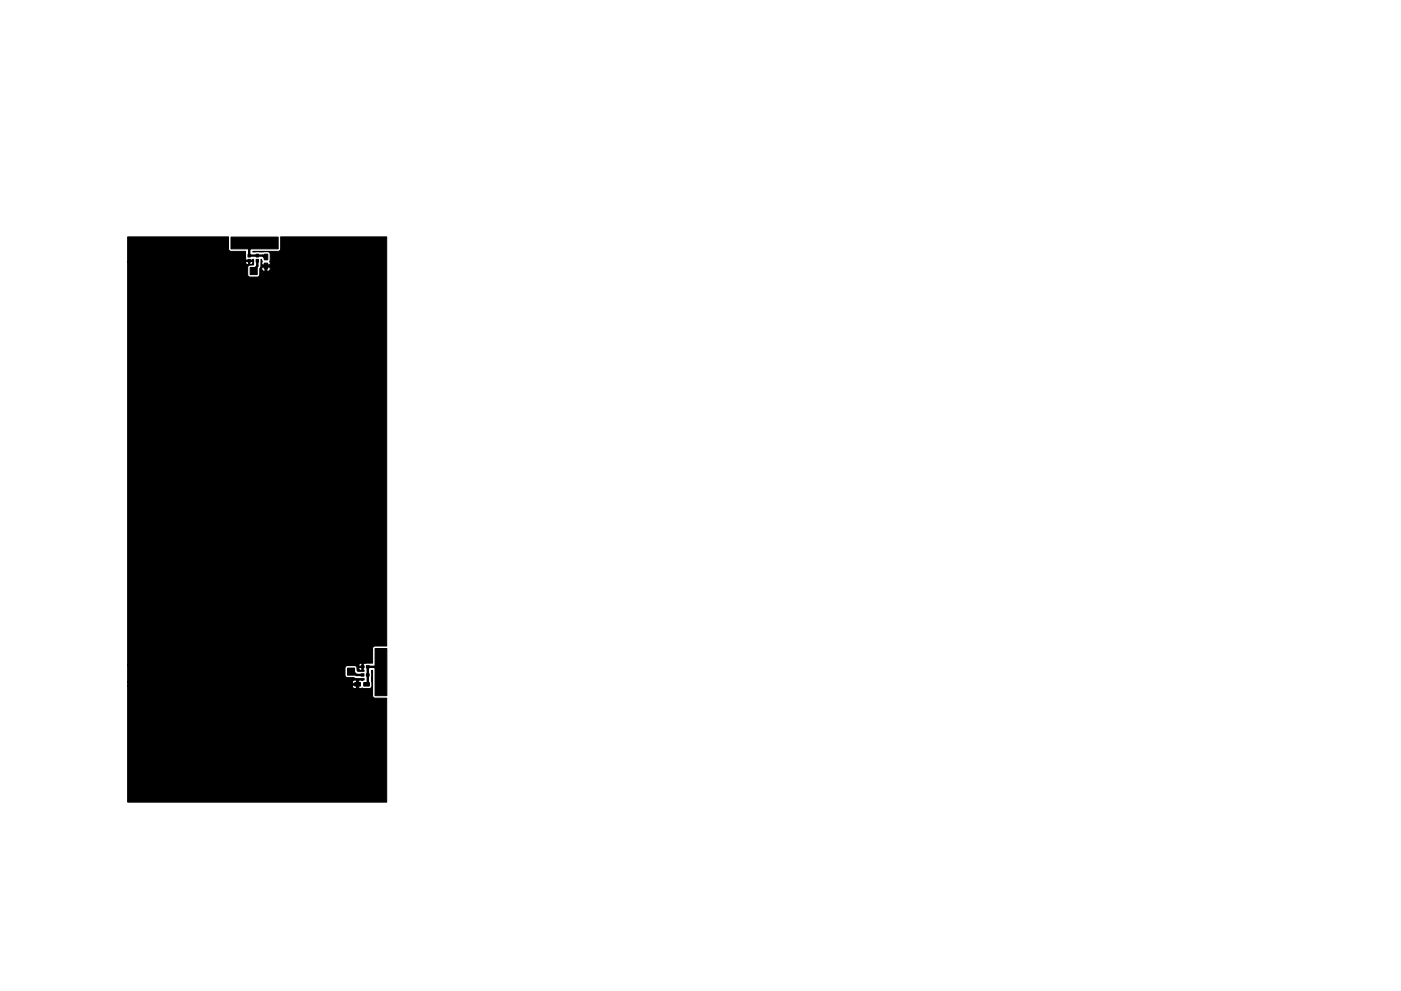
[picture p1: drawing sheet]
<svg xmlns="http://www.w3.org/2000/svg" width="297mm" height="210mm" viewBox="0 0 297 210" stroke-linecap="round" stroke-linejoin="round" font-family="sans-serif">
<g fill="#000" stroke="#000" stroke-width=".21">
<path d="M27.1 50.3h21.4l-.1 2.5 .2 .4 .4 .1h3.1v1.7l.1 .2h.5v-.1l.8 .1 .3-.2v1.1l-1 .2-.3 .3v1.7l.2 .3 .3 .2h1.5l.4-.2 .2-.3v-1.3l.1-.2h.3a.58 .58 0 0 0 .4 .7l.3-.1v-.7h.4v.7a.41 .41 0 0 0 .4 .1 .41 .41 0 0 0 .3-.4l-.1-.4-2 .1 .1-1.8a.47 .47 0 0 1 .2 .7l.1 .5h1.6l.1-.1-.1-.6 .1-.4v-1.2l-.2-.3-.3-.2-3.2 .1v-.2h5.6l.3-.5v-2.5h22.5v86.8h-2.5l-.4 .1-.1 .4v3.1h-1.8l-.2 .1v.6h.1l-.1 .7 .2 .3h-1.3l-.2-.1v-.6h.4l.2 .5h.3l.1-.6-1 .1-.1-.3-.4-.2h-1.7l-.4 .5v1.5l.4 .5 1.5 .1 .5 .2h1.7v.3l-.4 .1-.6-.1-.1 .1v1.6l.1 .1 .6-.2 .3 .2h1.2l.4-.2 .1-.3v-3.3h.2v5.5l.5 .3h2.5v22.1h-54.9v-24.7h47.6v.2a.58 .58 0 0 0 .7 .4l.2-.7h-.8l-.1 .1h-47.6v-.8h47.6l.1 .3h.8l-.2-.7a.58 .58 0 0 0-.7 .4h-47.6v-3.6h49l.1 .3h.5l-.1-.7-.3 .1-.2 .3h-49v-85.5h25v.3l.4 .2 .2-.1v-.5h.3l.1 .6h.3l.2-.4-.1-.2h-1.3l-.1 .1h-25zM49 50.3h10v2.5h-10zM52.6 53.9h.5v.6h-.5zM52.6 55h.5v.6h-.5zM53 56.8h1.5v1.5h-1.5zM54.3 53.9h.5v.6h-.5zM54.3 55h.5v.6h-.5zM56 53.9h.8v1.2h-.8zM56 55.8h.8v1.2h-.8zM73.7 141.7h1.5v1.5h-1.5zM75.2 144.8h1.2v.8h-1.2zM76.6 143h.6v.5h-.6z"/>
<path d="M76.6 141.2h.6v.5h-.6zM77.7 143h.6v.5h-.6zM77.7 141.2h.6v.5h-.6zM77.1 144.8h1.2v.8h-1.2zM79.5 137.6h2.5v10h-2.5z"/>
</g>
<path d="M54 51.5v.3l-1.2 1.1v1.3h2.9l.3 .3h.4M54.6 55.3v1.1l-.8 .8v.3M74.4 142.5h.4l.7 .7h1.4M80.8 142.6h-.2l-1.1-1.1h-1.5v3.4l-.3 .3" fill="none" stroke="#000" stroke-width=".51"/>
</svg>
